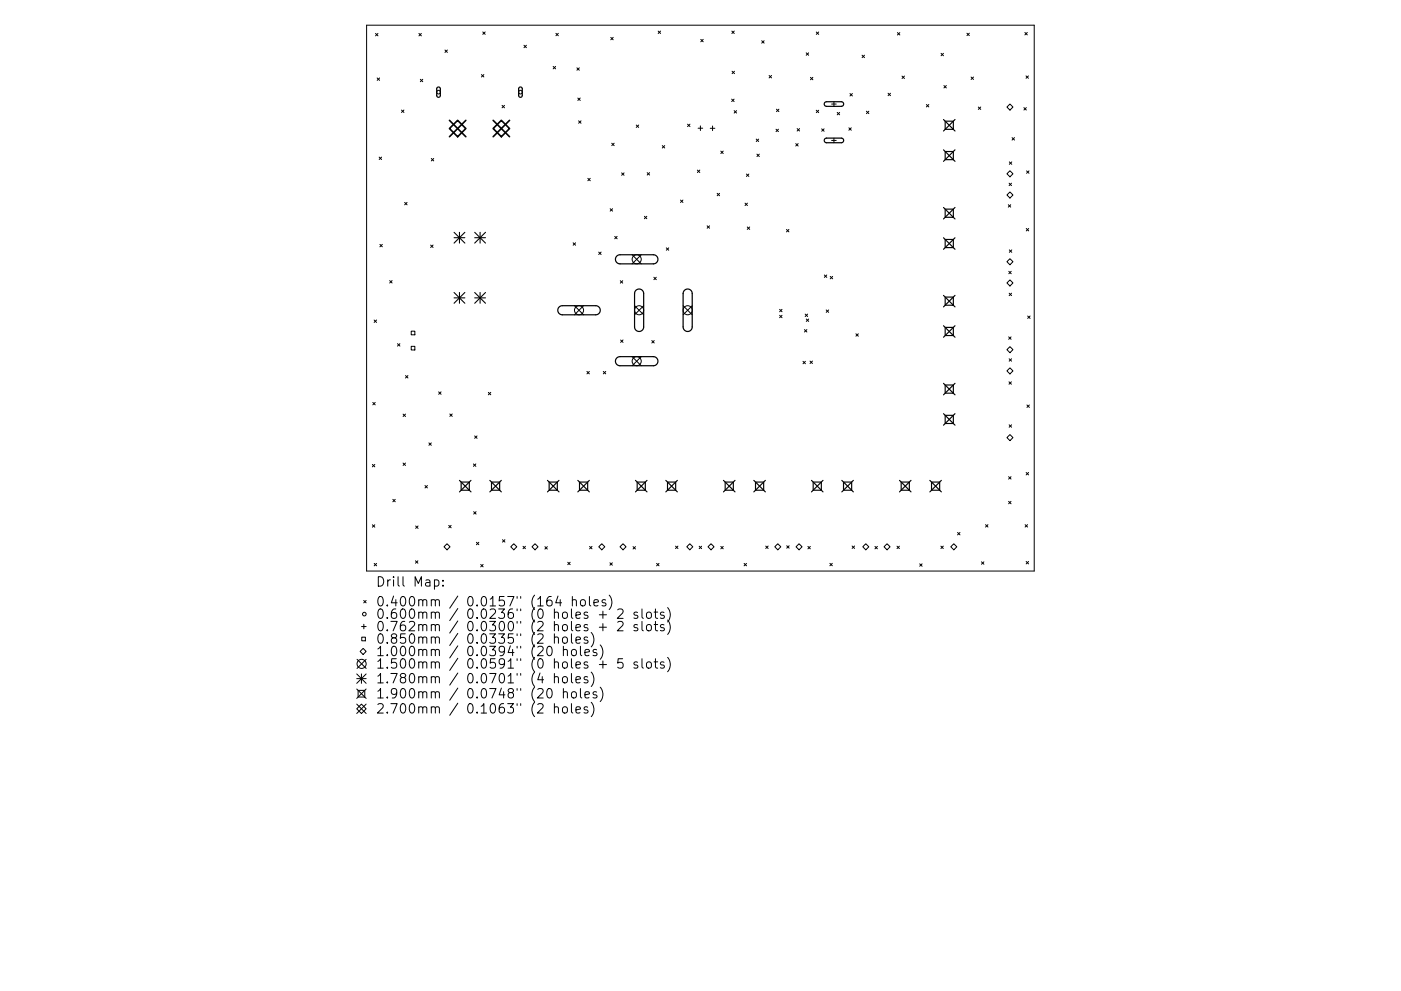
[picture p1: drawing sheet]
<svg xmlns="http://www.w3.org/2000/svg" width="297mm" height="210mm" viewBox="0 0 297 210" stroke-linecap="round" stroke-linejoin="round" font-family="sans-serif">
<defs><g id="words">
<g font-size="2.8">
<text x="79.6" y="125.1">Drill</text>
<text x="87.6" y="125.1">Map:</text>
<text x="79.6" y="129.3">0.400mm</text>
<text x="79.6" y="131.9">0.600mm</text>
<text x="99.1" y="129.3">0.0157&quot;</text>
<text x="99.1" y="131.9">0.0236&quot;</text>
<text x="112.8" y="129.3">(164</text>
<text x="112.8" y="131.9">(0</text>
<text x="117.8" y="131.9">holes</text>
<text x="121.6" y="129.3">holes)</text>
<text x="127.5" y="131.9">+</text>
<text x="131.7" y="131.9">2</text>
<text x="135.3" y="131.9">slots)</text>
<text x="79.6" y="134.5">0.762mm</text>
<text x="79.6" y="137.2">0.850mm</text>
<text x="99.1" y="134.5">0.0300&quot;</text>
<text x="99.1" y="137.2">0.0335&quot;</text>
<text x="112.8" y="134.5">(2</text>
<text x="112.8" y="137.2">(2</text>
<text x="117.8" y="134.5">holes</text>
<text x="117.8" y="137.2">holes)</text>
<text x="127.5" y="134.5">+</text>
<text x="131.7" y="134.5">2</text>
<text x="135.3" y="134.5">slots)</text>
<text x="79.6" y="139.8">1.000mm</text>
<text x="79.6" y="142.5">1.500mm</text>
<text x="99.1" y="139.8">0.0394&quot;</text>
<text x="99.1" y="142.5">0.0591&quot;</text>
<text x="112.8" y="139.8">(20</text>
<text x="112.8" y="142.5">(0</text>
<text x="117.8" y="142.5">holes</text>
<text x="119.7" y="139.8">holes)</text>
<text x="127.5" y="142.5">+</text>
<text x="131.7" y="142.5">5</text>
<text x="135.3" y="142.5">slots)</text>
<text x="79.6" y="145.6">1.780mm</text>
<text x="79.6" y="148.8">1.900mm</text>
<text x="99.1" y="145.6">0.0701&quot;</text>
<text x="99.1" y="148.8">0.0748&quot;</text>
<text x="112.8" y="145.6">(4</text>
<text x="112.8" y="148.8">(20</text>
<text x="117.8" y="145.6">holes)</text>
<text x="119.7" y="148.8">holes)</text>
<text x="79.6" y="152">2.700mm</text>
<text x="99.1" y="152">0.1063&quot;</text>
<text x="112.8" y="152">(2</text>
<text x="117.8" y="152">holes)</text>
</g>
</g></defs>
<g fill="none" stroke="#000" stroke-width=".21">
<path d="M77.7 5.3h141.6v115.9h-141.6zM79.6 7.1l.5 .5M80 16.5l.5 .6M80.1 7.1l-.5 .5M80.5 16.5l-.5 .6M88.8 7.1l.5 .5M89.1 16.8l.5 .5M89.3 7.1l-.5 .5M89.6 16.8l-.5 .5M94.3 10.6l.6 .5M94.9 10.6l-.6 .5M102.1 15.8l.5 .5"/>
<path d="M102.4 6.8l.5 .5M102.6 15.8l-.5 .5M102.9 6.8l-.5 .5M111.1 9.6l.5 .5M111.6 9.6l-.5 .5M117.3 14.1l.5 .5M117.8 14.1l-.5 .5M117.9 7.1l.5 .5M118.4 7.1l-.5 .5M122.3 14.4l.5 .5M122.8 14.4l-.5 .5M129.5 7.9l.5 .5"/>
<path d="M130 7.9l-.5 .5M139.5 6.6l.6 .5M140.1 6.6l-.6 .5M148.6 8.4l.5 .5M149.1 8.4l-.5 .5M155.2 6.6l.5 .5M155.2 15.1l.5 .5M155.7 6.6l-.5 .5M155.7 15.1l-.5 .5M161.5 8.6l.5 .6M162 8.6l-.5 .6M163.1 16l.5 .5"/>
<path d="M163.6 16l-.5 .5M170.9 11.2l.5 .5M171.4 11.2l-.5 .5M171.8 16.4l.5 .5M172.3 16.4l-.5 .5M173.1 6.8l.5 .5M173.6 6.8l-.5 .5M180.2 19.8l.5 .6M180.7 19.8l-.5 .6M182.8 11.7l.5 .5M183.3 11.7l-.5 .5M188.3 19.8l.5 .5"/>
<path d="M188.8 19.8l-.5 .5M190.3 6.9l.5 .5M190.8 6.9l-.5 .5M191.2 16.1l.6 .6M191.8 16.1l-.6 .6M199.5 11.3l.5 .5M200 11.3l-.5 .5M200.1 18.1l.5 .6M200.6 18.1l-.5 .6M205 7l.5 .6M205.5 7l-.5 .6M205.9 16.3l.5 .6"/>
<path d="M206.4 16.3l-.5 .6M217.3 6.9l.5 .5M217.5 16.1l.6 .5M217.8 6.9l-.5 .5M218.1 16.1l-.6 .5M80.4 33.3l.5 .5M80.9 33.3l-.5 .5M85.1 23.3l.5 .6M85.6 23.3l-.5 .6M91.4 33.6l.6 .5M92 33.6l-.6 .5M106.4 22.4l.6 .5"/>
<path d="M107 22.4l-.6 .5M122.5 20.8l.5 .5M122.7 25.6l.5 .6M123 20.8l-.5 .5M123.2 25.6l-.5 .6M124.6 37.8l.5 .6M125.1 37.8l-.5 .6M129.7 30.4l.5 .5M130.2 30.4l-.5 .5M131.8 36.7l.5 .5M132.3 36.7l-.5 .5M134.9 26.5l.5 .5"/>
<path d="M135.4 26.5l-.5 .5M137.2 36.6l.5 .5M137.7 36.6l-.5 .5M140.4 30.9l.5 .5M140.9 30.9l-.5 .5M145.8 26.3l.5 .6M146.3 26.3l-.5 .6M147.9 36.1l.5 .5M148 27.2h1M148.4 36.1l-.5 .5M148.5 26.7v1M150.6 27.2h1"/>
<path d="M151.1 26.7v1M152.8 32.1l.5 .5M153.3 32.1l-.5 .5M155.1 21l.5 .5M155.6 21l-.5 .5M155.7 23.5l.5 .5M156.2 23.5l-.5 .5M158.3 36.9l.5 .5M158.8 36.9l-.5 .5M160.3 29.5l.6 .5M160.5 32.7l.5 .5M160.9 29.5l-.6 .5"/>
<path d="M161 32.7l-.5 .5M164.5 27.4l.5 .5M164.6 23.2l.5 .5M165 27.4l-.5 .5M165.1 23.2l-.5 .5M168.7 30.5l.5 .5M169 27.3l.5 .5M169.2 30.5l-.5 .5M169.5 27.3l-.5 .5M173.1 23.4l.5 .5M173.6 23.4l-.5 .5M174.2 27.3l.5 .6"/>
<path d="M174.7 27.3l-.5 .6M176.3 22.1h1M176.3 29.8h1M176.8 21.6v1M176.8 29.3v1M177.5 23.8l.5 .6M178 23.8l-.5 .6M180 27.1l.5 .5M180.5 27.1l-.5 .5M183.7 23.6l.5 .5M184.2 23.6l-.5 .5M196.4 22.2l.5 .5"/>
<path d="M196.9 22.2l-.5 .5M207.4 22.7l.5 .5M207.9 22.7l-.5 .5M213.5 22.7l.6-.6 .7 .6-.7 .7zM213.5 36.9l.6-.7 .7 .7-.7 .6zM213.9 38.9l.6 .5M214 34.3l.5 .6M214.5 38.9l-.6 .5M214.5 34.3l-.5 .6M214.6 29.2l.5 .5M215.1 29.2l-.5 .5M217.1 22.8l.5 .5"/>
<path d="M217.6 22.8l-.5 .5M217.7 36.3l.5 .5M218.2 36.3l-.5 .5M80.5 51.8l.6 .6M81.1 51.8l-.6 .6M82.6 59.5l.5 .5M83.1 59.5l-.5 .5M85.8 42.9l.5 .6M86.3 42.9l-.5 .6M91.3 52l.5 .5M91.8 52l-.5 .5M121.5 51.5l.5 .5"/>
<path d="M122 51.5l-.5 .5M126.9 53.5l.5 .5M127.4 53.5l-.5 .5M129.4 44.3l.5 .5M129.9 44.3l-.5 .5M130.3 50.2l.5 .5M130.8 50.2l-.5 .5M131.5 59.6l.5 .5M132 59.6l-.5 .5M134 54l2 2M136 54l-2 2M136.6 45.9l.5 .5"/>
<path d="M137.1 45.9l-.5 .5M138.6 58.8l.5 .5M139.1 58.8l-.5 .5M141.3 52.6l.5 .5M141.8 52.6l-.5 .5M144.3 42.4l.5 .6M144.8 42.4l-.5 .6M149.9 47.9l.5 .5M150.4 47.9l-.5 .5M152.1 41l.5 .5M152.6 41l-.5 .5M158 43.1l.5 .5"/>
<path d="M158.4 48.2l.5 .5M158.5 43.1l-.5 .5M158.9 48.2l-.5 .5M166.7 48.7l.6 .5M167.3 48.7l-.6 .5M174.8 58.3l.5 .6M175.3 58.3l-.5 .6M176 58.6l.5 .6M176.5 58.6l-.5 .6M213.5 41.4l.6-.7 .7 .7-.7 .6zM213.5 55.5l.6-.6 .7 .6-.7 .7zM213.8 43.4l.5 .5"/>
<path d="M213.9 57.6l.5 .5M214 53l.5 .5M214.3 43.4l-.5 .5M214.4 57.6l-.5 .5M214.5 53l-.5 .5M217.6 48.5l.5 .5M218.1 48.5l-.5 .5M79.3 67.9l.5 .5M79.8 67.9l-.5 .5M84.3 72.9l.5 .5M84.8 72.9l-.5 .5M86 79.7l.5 .5"/>
<path d="M86.5 79.7l-.5 .5M87.2 70.3h.8v.7h-.8zM87.2 73.5h.8v.8h-.8zM121.8 64.9l1.9 1.9M123.7 64.9l-1.9 1.9M124.4 78.8l.6 .5M125 78.8l-.6 .5M127.9 78.8l.5 .5M128.4 78.8l-.5 .5M131.6 72.1l.5 .5M132.1 72.1l-.5 .5M134 75.7l2 1.9"/>
<path d="M134.5 64.9l2 1.9M136 75.7l-2 1.9M136.5 64.9l-2 1.9M138.2 72.3l.5 .5M138.7 72.3l-.5 .5M144.8 64.9l2 1.9M146.8 64.9l-2 1.9M165.3 65.6l.5 .5M165.3 66.9l.5 .5M165.8 65.6l-.5 .5M165.8 66.9l-.5 .5M170.2 76.7l.6 .5"/>
<path d="M170.6 69.9l.5 .5M170.7 66.6l.5 .6M170.8 76.7l-.6 .5M170.9 67.7l.6 .5M171.1 69.9l-.5 .5M171.2 66.6l-.5 .6M171.5 67.7l-.6 .5M171.7 76.6l.6 .5M172.3 76.6l-.6 .5M175.2 65.8l.5 .5M175.7 65.8l-.5 .5M181.5 70.8l.5 .5"/>
<path d="M182 70.8l-.5 .5M213.5 60l.6-.6 .7 .6-.7 .7zM213.5 74.2l.6-.7 .7 .7-.7 .6zM213.5 78.7l.6-.7 .7 .7-.7 .6zM213.9 71.5l.5 .5M214 62.2l.5 .5M214 76.1l.5 .5M214.4 71.5l-.5 .5M214.5 62.2l-.5 .5M214.5 76.1l-.5 .5M217.9 67l.5 .6M218.4 67l-.5 .6"/>
<path d="M79 98.5l.5 .5M79 85.4l.6 .5M79.5 98.5l-.5 .5M79.6 85.4l-.6 .5M85.5 87.9l.5 .5M85.5 98.2l.5 .6M86 87.9l-.5 .5M86 98.2l-.5 .6M90.9 94l.5 .5M91.4 94l-.5 .5M93 83.1l.5 .6M93.5 83.1l-.5 .6"/>
<path d="M95.4 87.8l.5 .5M95.9 87.8l-.5 .5M100.4 98.4l.5 .5M100.6 92.5l.5 .5M100.9 98.4l-.5 .5M101.1 92.5l-.5 .5M103.5 83.2l.6 .6M104.1 83.2l-.6 .6M213.5 92.8l.6-.6 .7 .6-.7 .7zM213.9 81l.5 .5M214 90.1l.5 .5M214.4 81l-.5 .5"/>
<path d="M214.5 90.1l-.5 .5M217.7 85.9l.5 .5M218.2 85.9l-.5 .5M79 111.3l.5 .6M79.3 119.5l.6 .5M79.5 111.3l-.5 .6M79.9 119.5l-.6 .5M83.3 105.9l.5 .6M83.8 105.9l-.5 .6M88.1 119l.5 .5M88.1 111.6l.5 .5M88.6 119l-.5 .5"/>
<path d="M88.6 111.6l-.5 .5M90.1 103l.5 .5M90.6 103l-.5 .5M94.1 116l.7-.6 .6 .6-.6 .7zM95.1 111.5l.6 .5M95.7 111.5l-.6 .5M100.4 108.6l.5 .5M100.9 108.6l-.5 .5M101 115.1l.5 .5M101.5 115.1l-.5 .5M101.9 119.8l.5 .5M102.4 119.8l-.5 .5"/>
<path d="M106.5 114.5l.6 .5M107.1 114.5l-.6 .5M108.3 116l.6-.6 .7 .6-.7 .7zM110.9 115.9l.5 .5M111.4 115.9l-.5 .5M112.8 116l.6-.6 .7 .6-.7 .7zM115.5 116l.5 .5M116 116l-.5 .5M120.4 119.3l.5 .5M120.9 119.3l-.5 .5M125 115.9l.5 .5M125.5 115.9l-.5 .5"/>
<path d="M126.9 116l.7-.6 .6 .6-.6 .7zM129.3 119.4l.5 .5M129.8 119.4l-.5 .5M131.5 116l.6-.6 .6 .6-.6 .7zM134.2 116l.5 .5M134.7 116l-.5 .5M139.2 119.5l.5 .5M139.7 119.5l-.5 .5M143.2 115.9l.5 .5M143.7 115.9l-.5 .5M146.2 115.4l.7 .6-.7 .7-.6-.7zM148.2 115.9l.6 .5"/>
<path d="M148.8 115.9l-.6 .5M150.1 116l.7-.6 .6 .6-.6 .7zM152.8 115.9l.5 .5M153.3 115.9l-.5 .5M157.8 119.5l.5 .5M158.3 119.5l-.5 .5M162.3 115.9l.6 .5M162.9 115.9l-.6 .5M164.3 116l.6-.6 .7 .6-.7 .7zM166.8 115.8l.5 .5M167.3 115.8l-.5 .5M169.4 115.4l.7 .6-.7 .7-.6-.7z"/>
<path d="M171.3 115.9l.5 .5M171.8 115.9l-.5 .5M175.9 119.5l.6 .5M176.5 119.5l-.6 .5M180.7 115.8l.5 .6M181.2 115.8l-.5 .6M182.9 116l.7-.6 .6 .6-.6 .7zM185.5 115.9l.5 .5M186 115.9l-.5 .5M188.1 115.4l.6 .6-.6 .7-.7-.7zM190.2 115.9l.5 .5M190.7 115.9l-.5 .5"/>
<path d="M195 119.6l.5 .5M195.5 119.6l-.5 .5M199.5 115.9l.5 .5M200 115.9l-.5 .5M202.2 115.4l.7 .6-.7 .7-.6-.7zM203 113l.5 .5M203.5 113l-.5 .5M208.1 119.2l.5 .5M208.6 119.2l-.5 .5M209 111.3l.5 .5M209.5 111.3l-.5 .5M213.8 101.1l.6 .5"/>
<path d="M213.8 106.4l.6 .5M214.4 101.1l-.6 .5M214.4 106.4l-.6 .5M217.3 111.3l.6 .5M217.6 100.2l.5 .6M217.6 119.1l.5 .5M217.9 111.3l-.6 .5M218.1 100.2l-.5 .6M218.1 119.1l-.5 .5M75.7 139.9l1.9 1.9M76.3 138.2l.7-.6 .6 .6-.6 .7zM76.7 132.9h.9"/>
<path d="M76.7 135.2h.8v.8h-.8zM77.1 127.4l.5 .5M77.1 132.4v1M77.6 127.4l-.5 .5M77.6 139.9l-1.9 1.9M85.4 122.4v1.7l.3 .3M91.4 127.4l.3-.2 .5 .1 .1 1.3M91.4 130.1l.3-.2 .5 .1 .1 1.2M91.4 132.7l.3-.2 .5 .1 .1 1.2M91.4 135.3l.3-.2 .5 .1 .1 1.3M91.4 138l.3-.2 .5 .1 .1 1.2M92.3 127.5l.3-.3 .5 .1 .1 1.3"/>
<path d="M92.3 130.1l.3-.2 .5 .1 .1 1.2M92.3 132.8l.3-.3 .5 .1 .1 1.2M92.3 135.4l.3-.3 .5 .1 .1 1.3M92.3 138.1l.3-.3 .5 .1 .1 1.2M97.1 126.5l-1.7 2.5M97.1 129.1l-1.7 2.6M97.1 131.7l-1.7 2.6M97.1 134.4l-1.7 2.6M97.1 137l-1.7 2.6M97.1 139.7l-1.7 2.5M109.6 126.6v.3M109.6 129.2v.4"/>
<path d="M109.6 131.8v.4M109.6 134.5v.4M109.6 137.1v.4M109.6 139.8v.3M110.4 126.6v.3M110.4 129.2v.4M110.4 131.8v.4M110.4 134.5v.4M110.4 137.1v.4M110.4 139.8v.3M135.2 130l-.5-.1-.3 .2 .1 .3 .7 .2v.5h-.8M135.2 132.6l-.5-.1-.3 .3 .1 .3 .7 .2v.4h-.8"/>
<path d="M75.6 143l2 2M75.6 144h2M75.6 146.2l2 2M75.6 149.4l2 2M75.9 146.5h1.4v1.4h-1.4zM76.6 149.4l1 1-1 1-1-1zM76.6 143v2M77.6 143l-2 2M77.6 146.2l-2 2M77.6 149.4l-2 2M91.4 140.6l.3-.2 .5 .1 .1 1.3M91.4 143.7l.3-.1h.5l.1 1.3"/>
<path d="M91.4 146.9l.3-.1h.5l.1 1.3M91.4 150.1l.3-.1h.5l.1 1.3M92.3 140.7l.3-.3 .5 .1 .1 1.3M92.3 143.8l.3-.2h.5l.1 1.3M92.3 147l.3-.2h.5l.1 1.3M92.3 150.2l.3-.2h.5l.1 1.3M97.1 142.8l-1.7 2.6M97.1 146l-1.7 2.6M97.1 149.2l-1.7 2.6M109.6 142.9v.4M109.6 146.1v.4M109.6 149.3v.4"/>
<path d="M110.4 142.9v.4M110.4 146.1v.4M110.4 149.3v.4M135.2 140.5l-.5-.1-.3 .3 .1 .3 .7 .2v.5h-.8"/>
<circle cx="93" cy="19.6" r=".39"/>
<circle cx="110.3" cy="19.6" r=".39"/>
<circle cx="135" cy="55" r=".97"/>
<circle cx="122.8" cy="65.8" r=".97"/>
<circle cx="135" cy="76.6" r=".97"/>
<circle cx="135.5" cy="65.8" r=".96"/>
<circle cx="145.8" cy="65.8" r=".96"/>
<circle cx="77.2" cy="130.3" r=".39"/>
<circle cx="76.7" cy="140.9" r=".96"/>
</g>
<path d="M92.7 18.6l.4-.1 .3 .3v1.5l-.4 .3h-.2l-.2-.3zM110.1 18.6l.4-.1 .2 .3v1.5l-.3 .3h-.3l-.1-.3zM174.9 21.7l.3-.1h3.2l.4 .2 .1 .3-.2 .3-.3 .2h-3.2l-.4-.4zM174.9 29.4l.3-.1h3.2l.4 .2 .1 .3-.2 .3-.3 .2h-3.2l-.4-.3zM130.8 54.3l.7-.3h7a.97 .97 0 0 1 1 1 .97 .97 0 0 1-1 1h-7a.96 .96 0 0 1-.9-.6 .96 .96 0 0 1 .2-1.1zM118.5 65.1l.7-.2h7.1a.97 .97 0 0 1 1 .9 .97 .97 0 0 1-1 1h-7.1a.97 .97 0 0 1-.9-.6 .97 .97 0 0 1 .2-1.1zM130.8 76l.7-.3h7a.97 .97 0 0 1 1 .9 .97 .97 0 0 1-1 1h-7a.97 .97 0 0 1-.9-.6 .97 .97 0 0 1 .2-1zM134.8 61.6a.97 .97 0 0 1 1.1-.2 .97 .97 0 0 1 .6 .9v7.1a.97 .97 0 0 1-1 .9 .97 .97 0 0 1-1-.9v-7.1zM145.1 61.6a.97 .97 0 0 1 1.1-.2 .97 .97 0 0 1 .6 .9v7.1a.97 .97 0 0 1-1 .9 .97 .97 0 0 1-1-.9v-7.1z" fill="none" stroke="#000" stroke-width=".26"/>
<g fill="none" stroke="#000" stroke-width=".23">
<path d="M96.3 49.3l2.3 2.3M96.3 50.4h2.3M97.4 49.3v2.3M98.6 49.3l-2.3 2.3M100.6 50.4h2.3M100.6 49.3l2.3 2.3M101.8 49.3v2.3M102.9 49.3l-2.3 2.3M96.3 62.1l2.3 2.2M96.3 63.2h2.3M97.4 62.1v2.2M98.6 62.1l-2.3 2.2"/>
<path d="M100.6 63.2h2.3M100.6 62.1l2.3 2.2M101.8 62.1v2.2M102.9 62.1l-2.3 2.2"/>
</g>
<g fill="none" stroke="#000" stroke-width=".24">
<path d="M200 25.4l2.5 2.4M200 31.8l2.5 2.4M200.4 25.7h1.7v1.7h-1.7zM200.4 32.1h1.7v1.8h-1.7zM202.5 25.4l-2.5 2.4M202.5 31.8l-2.5 2.4M200 44l2.5 2.5M200 50.4l2.5 2.5M200.4 44.4h1.7v1.7h-1.7zM200.4 50.8h1.7v1.7h-1.7zM202.5 44l-2.5 2.5M202.5 50.4l-2.5 2.5"/>
<path d="M200 62.7l2.5 2.4M200 69.1l2.5 2.5M200.4 63h1.7v1.8h-1.7zM200.4 69.5h1.7v1.7h-1.7zM202.5 62.7l-2.5 2.4M202.5 69.1l-2.5 2.5M200 81.3l2.5 2.5M200 87.8l2.5 2.4M200.4 81.7h1.7v1.7h-1.7zM200.4 88.1h1.7v1.8h-1.7zM202.5 81.3l-2.5 2.5M202.5 87.8l-2.5 2.4"/>
<path d="M97.4 101.9l2.5 2.5M97.8 102.3h1.7v1.7h-1.7zM99.9 101.9l-2.5 2.5M103.8 101.9l2.5 2.5M104.2 102.3h1.7v1.7h-1.7zM106.3 101.9l-2.5 2.5M116.1 101.9l2.4 2.5M116.4 102.3h1.8v1.7h-1.8zM118.5 101.9l-2.4 2.5M122.5 101.9l2.5 2.5M122.9 102.3h1.7v1.7h-1.7zM125 101.9l-2.5 2.5"/>
<path d="M134.7 101.9l2.5 2.5M135.1 102.3h1.7v1.7h-1.7zM137.2 101.9l-2.5 2.5M141.2 101.9l2.4 2.5M141.5 102.3h1.8v1.7h-1.8zM143.6 101.9l-2.4 2.5M153.4 101.9l2.4 2.5M153.7 102.3h1.8v1.7h-1.8zM155.8 101.9l-2.4 2.5M159.8 101.9l2.5 2.5M160.2 102.3h1.7v1.7h-1.7zM162.3 101.9l-2.5 2.5"/>
<path d="M172 101.9l2.5 2.5M172.4 102.3h1.7v1.7h-1.7zM174.5 101.9l-2.5 2.5M178.5 101.9l2.4 2.5M178.8 102.3h1.8v1.7h-1.8zM180.9 101.9l-2.4 2.5M190.7 101.9l2.5 2.5M191.1 102.3h1.7v1.7h-1.7zM193.2 101.9l-2.5 2.5M197.1 101.9l2.5 2.5M197.5 102.3h1.7v1.7h-1.7zM199.6 101.9l-2.5 2.5"/>
</g>
<path d="M95.3 25.5l3.5 3.5M97 25.5l1.8 1.8-1.8 1.7-1.7-1.7zM98.8 25.5l-3.5 3.5M104.6 25.5l3.4 3.5M106.3 25.5l1.7 1.8-1.7 1.7-1.7-1.7zM108 25.5l-3.4 3.5" fill="none" stroke="#000" stroke-width=".35"/>
<use href="#words"/>
</svg>
